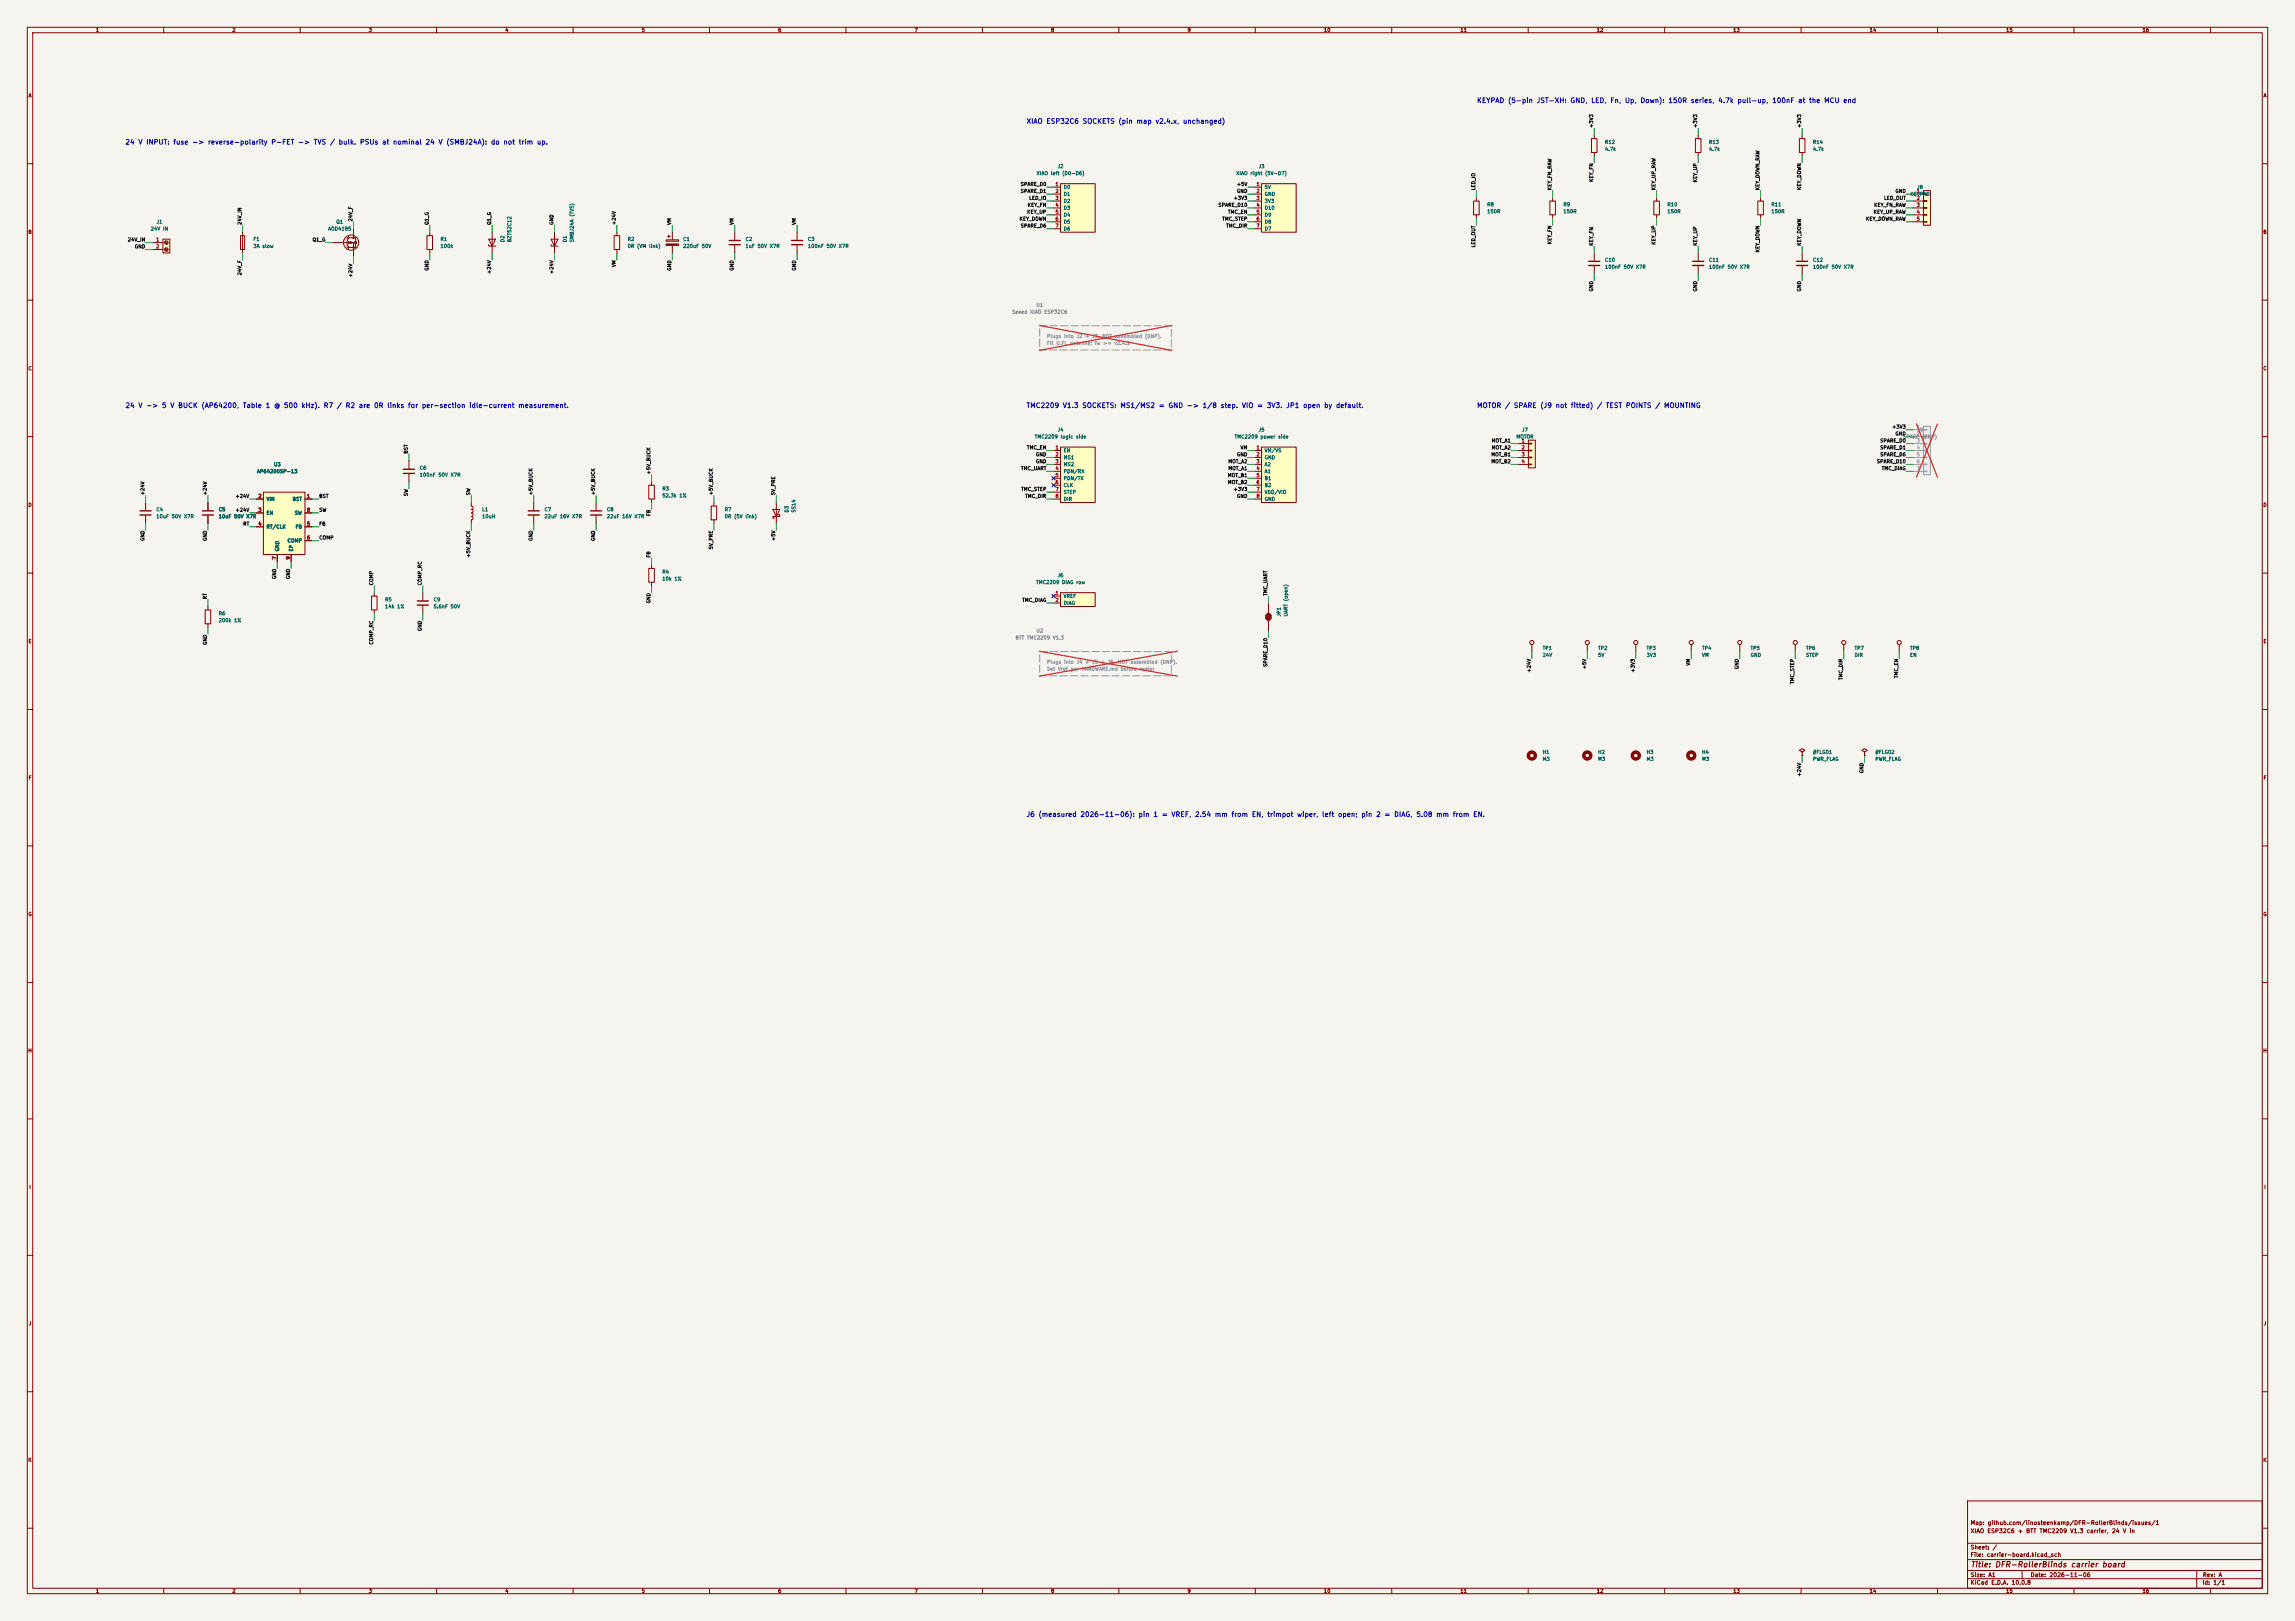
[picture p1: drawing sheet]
<svg xmlns="http://www.w3.org/2000/svg" width="841mm" height="594mm" viewBox="0 0 841 594" stroke-linecap="round" stroke-linejoin="round" font-family="sans-serif">
<defs><g id="words">
<text font-size="2" fill="#840000" x="722" y="574.8">Title: DFR-RollerBlinds carrier board</text>
<g font-size="1.8" fill="#0000c2">
<text x="541.1" y="38.2">KEYPAD (5-pin JST-XH: GND, LED, Fn, Up, Down): 150R series, 4.7k pull-up, 100nF at the MCU end</text>
<text x="376" y="45.8">XIAO ESP32C6 SOCKETS (pin map v2.4.x, unchanged)</text>
<text x="45.8" y="53.4">24 V INPUT: fuse -&gt; reverse-polarity P-FET -&gt; TVS / bulk. PSUs at nominal 24 V (SMBJ24A): do not trim up.</text>
<text x="45.8" y="149.9">24 V -&gt; 5 V BUCK (AP64200, Table 1 @ 500 kHz). R7 / R2 are 0R links for per-section idle-current measurement.</text>
<text x="376" y="149.9">TMC2209 V1.3 SOCKETS: MS1/MS2 = GND -&gt; 1/8 step. VIO = 3V3. JP1 open by default.</text>
<text x="541.1" y="149.9">MOTOR / SPARE (J9 not fitted) / TEST POINTS / MOUNTING</text>
<text x="376" y="299.8">J6 (measured 2026-11-06): pin 1 = VREF, 2.54 mm from EN, trimpot wiper, left open; pin 2 = DIAG, 5.08 mm from EN.</text>
</g>
<g font-size="1.5" fill="#840000">
<text x="721.9" y="562.1">XIAO ESP32C6 + BTT TMC2209 V1.3 carrier, 24 V in</text>
<text x="721.9" y="559.1">Map: github.com/linosteenkamp/DFR-RollerBlinds/issues/1</text>
<text x="721.9" y="568.1">Sheet: /</text>
<text x="721.9" y="570.8">File: carrier-board.kicad_sch</text>
<text x="721.9" y="581">KiCad E.D.A. 10.0.8</text>
<text x="721.9" y="578.2">Size: A1</text>
<text x="743.9" y="578.2">Date: 2026-11-06</text>
<text x="806.9" y="581">Id: 1/1</text>
<text x="807" y="578.2">Rev: A</text>
</g>
<g font-size="1.3" fill="#840000">
<text x="35" y="12">1</text>
<text x="85" y="12">2</text>
<text x="135" y="12">3</text>
<text x="185" y="12">4</text>
<text x="235" y="12">5</text>
<text x="285" y="12">6</text>
<text x="335" y="12">7</text>
<text x="385" y="12">8</text>
<text x="435" y="12">9</text>
<text x="485" y="12">10</text>
<text x="535" y="12">11</text>
<text x="585" y="12">12</text>
<text x="635" y="12">13</text>
<text x="685" y="12">14</text>
<text x="735" y="12">15</text>
<text x="785" y="12">16</text>
<text x="10.3" y="36">A</text>
<text x="829.3" y="36">A</text>
<text x="10.2" y="86">B</text>
<text x="829.2" y="86">B</text>
<text x="10.2" y="136">C</text>
<text x="829.2" y="136">C</text>
<text x="10.2" y="186">D</text>
<text x="829.2" y="186">D</text>
<text x="10.3" y="236">E</text>
<text x="829.3" y="236">E</text>
<text x="10.3" y="286">F</text>
<text x="829.3" y="286">F</text>
<text x="10.2" y="336">G</text>
<text x="829.2" y="336">G</text>
<text x="10.2" y="386">H</text>
<text x="829.2" y="386">H</text>
<text x="10.6" y="436">I</text>
<text x="829.6" y="436">I</text>
<text x="10.4" y="486">J</text>
<text x="829.4" y="486">J</text>
<text x="10.2" y="536">K</text>
<text x="829.2" y="536">K</text>
<text x="35" y="584">1</text>
<text x="85" y="584">2</text>
<text x="135" y="584">3</text>
<text x="185" y="584">4</text>
<text x="235" y="584">5</text>
<text x="285" y="584">6</text>
<text x="335" y="584">7</text>
<text x="385" y="584">8</text>
<text x="435" y="584">9</text>
<text x="485" y="584">10</text>
<text x="535" y="584">11</text>
<text x="585" y="584">12</text>
<text x="635" y="584">13</text>
<text x="685" y="584">14</text>
<text x="735" y="584">15</text>
<text x="785" y="584">16</text>
</g>
<g font-size="1.3" fill="#0f0f0f">
<text x="584.1" y="47" transform="rotate(-90 584.1 47)">+3V3</text>
<text x="622.2" y="47" transform="rotate(-90 622.2 47)">+3V3</text>
<text x="660.3" y="47" transform="rotate(-90 660.3 47)">+3V3</text>
<text x="373.9" y="71">SPARE_D1</text>
<text x="373.9" y="68.5">SPARE_D0</text>
<text x="453.1" y="71">GND</text>
<text x="453.1" y="68.5">+5V</text>
<text x="540.9" y="69.9" transform="rotate(-90 540.9 69.9)">LED_IO</text>
<text x="568.8" y="69.9" transform="rotate(-90 568.8 69.9)">KEY_FN_RAW</text>
<text x="584.1" y="66.8" transform="rotate(-90 584.1 66.8)">KEY_FN</text>
<text x="606.9" y="69.9" transform="rotate(-90 606.9 69.9)">KEY_UP_RAW</text>
<text x="622.2" y="67" transform="rotate(-90 622.2 67)">KEY_UP</text>
<text x="645" y="69.9" transform="rotate(-90 645 69.9)">KEY_DOWN_RAW</text>
<text x="660.3" y="69.8" transform="rotate(-90 660.3 69.8)">KEY_DOWN</text>
<text x="694.4" y="71">GND</text>
<text x="376.4" y="76.1">KEY_FN</text>
<text x="377" y="73.5">LED_IO</text>
<text x="446.3" y="76.1">SPARE_D10</text>
<text x="451.9" y="73.5">+3V3</text>
<text x="686.6" y="76.1">KEY_FN_RAW</text>
<text x="690.2" y="73.5">LED_OUT</text>
<text x="88.8" y="82.6" transform="rotate(-90 88.8 82.6)">24V_IN</text>
<text x="129.4" y="81.3" transform="rotate(-90 129.4 81.3)">24V_F</text>
<text x="157.4" y="82.6" transform="rotate(-90 157.4 82.6)">Q1_G</text>
<text x="180.2" y="82.6" transform="rotate(-90 180.2 82.6)">Q1_G</text>
<text x="203.1" y="82.6" transform="rotate(-90 203.1 82.6)">GND</text>
<text x="225.9" y="82.6" transform="rotate(-90 225.9 82.6)">+24V</text>
<text x="246.3" y="82.6" transform="rotate(-90 246.3 82.6)">VM</text>
<text x="269.1" y="82.6" transform="rotate(-90 269.1 82.6)">VM</text>
<text x="292" y="82.6" transform="rotate(-90 292 82.6)">VM</text>
<text x="373.5" y="81.2">KEY_DOWN</text>
<text x="373.9" y="83.7">SPARE_D6</text>
<text x="376.2" y="78.6">KEY_UP</text>
<text x="447.7" y="81.2">TMC_STEP</text>
<text x="449.2" y="83.7">TMC_DIR</text>
<text x="449.8" y="78.6">TMC_EN</text>
<text x="683.6" y="81.2">KEY_DOWN_RAW</text>
<text x="686.4" y="78.6">KEY_UP_RAW</text>
<text x="46.7" y="88.8">24V_IN</text>
<text x="114.4" y="88.8">Q1_G</text>
<text x="568.8" y="89.7" transform="rotate(-90 568.8 89.7)">KEY_FN</text>
<text x="606.9" y="89.9" transform="rotate(-90 606.9 89.9)">KEY_UP</text>
<text x="49.2" y="91.3">GND</text>
<text x="540.9" y="90.8" transform="rotate(-90 540.9 90.8)">LED_OUT</text>
<text x="584.1" y="90.2" transform="rotate(-90 584.1 90.2)">KEY_FN</text>
<text x="622.2" y="90.2" transform="rotate(-90 622.2 90.2)">KEY_UP</text>
<text x="645" y="92.6" transform="rotate(-90 645 92.6)">KEY_DOWN</text>
<text x="660.3" y="90.2" transform="rotate(-90 660.3 90.2)">KEY_DOWN</text>
<text x="88.8" y="101" transform="rotate(-90 88.8 101)">24V_F</text>
<text x="129.4" y="101.8" transform="rotate(-90 129.4 101.8)">+24V</text>
<text x="157.4" y="99.3" transform="rotate(-90 157.4 99.3)">GND</text>
<text x="180.2" y="100.6" transform="rotate(-90 180.2 100.6)">+24V</text>
<text x="203.1" y="100.6" transform="rotate(-90 203.1 100.6)">+24V</text>
<text x="225.9" y="98" transform="rotate(-90 225.9 98)">VM</text>
<text x="246.3" y="99.3" transform="rotate(-90 246.3 99.3)">GND</text>
<text x="269.1" y="99.3" transform="rotate(-90 269.1 99.3)">GND</text>
<text x="292" y="99.3" transform="rotate(-90 292 99.3)">GND</text>
<text x="584.1" y="107" transform="rotate(-90 584.1 107)">GND</text>
<text x="622.2" y="107" transform="rotate(-90 622.2 107)">GND</text>
<text x="660.3" y="107" transform="rotate(-90 660.3 107)">GND</text>
<text x="693.2" y="157.4">+3V3</text>
<text x="694.4" y="159.9">GND</text>
<text x="149.7" y="166.4" transform="rotate(-90 149.7 166.4)">BST</text>
<text x="376.2" y="165">TMC_EN</text>
<text x="379.4" y="167.5">GND</text>
<text x="453.1" y="167.5">GND</text>
<text x="454.4" y="165">VM</text>
<text x="546.3" y="167.5">MOT_B1</text>
<text x="546.5" y="165">MOT_A2</text>
<text x="546.5" y="162.4">MOT_A1</text>
<text x="688.8" y="167.5">SPARE_D6</text>
<text x="688.8" y="165">SPARE_D1</text>
<text x="688.8" y="162.4">SPARE_D0</text>
<text x="374" y="172.6">TMC_UART</text>
<text x="379.4" y="170.1">GND</text>
<text x="450" y="170.1">MOT_A2</text>
<text x="450" y="172.6">MOT_A1</text>
<text x="546.3" y="170.1">MOT_B2</text>
<text x="687.6" y="170.1">SPARE_D10</text>
<text x="689.4" y="172.6">TMC_DIAG</text>
<text x="238.6" y="174" transform="rotate(-90 238.6 174)">+5V_BUCK</text>
<text x="449.8" y="177.7">MOT_B2</text>
<text x="449.8" y="175.1">MOT_B1</text>
<text x="53.2" y="181.6" transform="rotate(-90 53.2 181.6)">+24V</text>
<text x="76.1" y="181.6" transform="rotate(-90 76.1 181.6)">+24V</text>
<text x="86.1" y="182.8">+24V</text>
<text x="116.8" y="182.8">BST</text>
<text x="149.7" y="182" transform="rotate(-90 149.7 182)">SW</text>
<text x="172.6" y="181.6" transform="rotate(-90 172.6 181.6)">SW</text>
<text x="195.5" y="181.6" transform="rotate(-90 195.5 181.6)">+5V_BUCK</text>
<text x="218.3" y="181.6" transform="rotate(-90 218.3 181.6)">+5V_BUCK</text>
<text x="261.5" y="181.6" transform="rotate(-90 261.5 181.6)">+5V_BUCK</text>
<text x="284.4" y="181.6" transform="rotate(-90 284.4 181.6)">5V_PRE</text>
<text x="374.1" y="180.2">TMC_STEP</text>
<text x="375.5" y="182.8">TMC_DIR</text>
<text x="451.9" y="180.2">+3V3</text>
<text x="453.1" y="182.8">GND</text>
<text x="86.1" y="187.8">+24V</text>
<text x="116.8" y="187.8">SW</text>
<text x="238.6" y="189.3" transform="rotate(-90 238.6 189.3)">FB</text>
<text x="89" y="192.9">RT</text>
<text x="116.8" y="192.9">FB</text>
<text x="116.8" y="198">COMP</text>
<text x="53.2" y="198.4" transform="rotate(-90 53.2 198.4)">GND</text>
<text x="76.1" y="198.4" transform="rotate(-90 76.1 198.4)">GND</text>
<text x="195.5" y="198.4" transform="rotate(-90 195.5 198.4)">GND</text>
<text x="218.3" y="198.4" transform="rotate(-90 218.3 198.4)">GND</text>
<text x="261.5" y="201.5" transform="rotate(-90 261.5 201.5)">5V_PRE</text>
<text x="284.4" y="198.4" transform="rotate(-90 284.4 198.4)">+5V</text>
<text x="172.6" y="204.5" transform="rotate(-90 172.6 204.5)">+5V_BUCK</text>
<text x="238.6" y="204.5" transform="rotate(-90 238.6 204.5)">FB</text>
<text x="101.5" y="212.4" transform="rotate(-90 101.5 212.4)">GND</text>
<text x="106.6" y="212.4" transform="rotate(-90 106.6 212.4)">GND</text>
<text x="137" y="214.7" transform="rotate(-90 137 214.7)">COMP</text>
<text x="154.8" y="214.7" transform="rotate(-90 154.8 214.7)">COMP_RC</text>
<text x="76.1" y="219.7" transform="rotate(-90 76.1 219.7)">RT</text>
<text x="238.6" y="221.3" transform="rotate(-90 238.6 221.3)">GND</text>
<text x="374.4" y="220.9">TMC_DIAG</text>
<text x="464.7" y="218.5" transform="rotate(-90 464.7 218.5)">TMC_UART</text>
<text x="154.8" y="231.4" transform="rotate(-90 154.8 231.4)">GND</text>
<text x="76.1" y="236.5" transform="rotate(-90 76.1 236.5)">GND</text>
<text x="137" y="236.4" transform="rotate(-90 137 236.4)">COMP_RC</text>
<text x="464.7" y="244.6" transform="rotate(-90 464.7 244.6)">SPARE_D10</text>
<text x="581.5" y="245.4" transform="rotate(-90 581.5 245.4)">+5V</text>
<text x="619.6" y="244.1" transform="rotate(-90 619.6 244.1)">VM</text>
<text x="637.4" y="245.4" transform="rotate(-90 637.4 245.4)">GND</text>
<text x="561.2" y="246.6" transform="rotate(-90 561.2 246.6)">+24V</text>
<text x="599.3" y="246.6" transform="rotate(-90 599.3 246.6)">+3V3</text>
<text x="657.7" y="250.8" transform="rotate(-90 657.7 250.8)">TMC_STEP</text>
<text x="675.5" y="249.3" transform="rotate(-90 675.5 249.3)">TMC_DIR</text>
<text x="695.8" y="248.7" transform="rotate(-90 695.8 248.7)">TMC_EN</text>
<text x="660.3" y="284.7" transform="rotate(-90 660.3 284.7)">+24V</text>
<text x="683.1" y="283.5" transform="rotate(-90 683.1 283.5)">GND</text>
</g>
<g font-size="1.3" fill="#006464">
<text x="588" y="53">R12</text>
<text x="626.1" y="53">R13</text>
<text x="664.2" y="53">R14</text>
<text x="588" y="55.6">4.7k</text>
<text x="626.1" y="55.6">4.7k</text>
<text x="664.2" y="55.6">4.7k</text>
<text x="379.7" y="64.5">XIAO left (D0-D6)</text>
<text x="387.4" y="61.9">J2</text>
<text x="452.8" y="64.5">XIAO right (5V-D7)</text>
<text x="461.1" y="61.9">J3</text>
<text x="389.6" y="69.5">D0</text>
<text x="463.3" y="69.5">5V</text>
<text x="702.4" y="69.5">J8</text>
<text x="389.6" y="72.1">D1</text>
<text x="389.6" y="74.6">D2</text>
<text x="389.6" y="77.2">D3</text>
<text x="463.3" y="72.1">GND</text>
<text x="463.3" y="74.6">3V3</text>
<text x="463.3" y="77.2">D10</text>
<text x="544.8" y="75.9">R8</text>
<text x="572.8" y="75.9">R9</text>
<text x="610.9" y="75.9">R10</text>
<text x="649" y="75.9">R11</text>
<text x="699.9" y="72.1">KEYPAD</text>
<text x="57.2" y="82.2">J1</text>
<text x="123.1" y="82.2">Q1</text>
<text x="389.6" y="79.7">D4</text>
<text x="389.6" y="82.2">D5</text>
<text x="463.3" y="79.7">D9</text>
<text x="463.3" y="82.2">D8</text>
<text x="544.8" y="78.4">150R</text>
<text x="572.8" y="78.4">150R</text>
<text x="610.9" y="78.4">150R</text>
<text x="649" y="78.4">150R</text>
<text x="55.1" y="84.8">24V IN</text>
<text x="92.7" y="88.6">F1</text>
<text x="120.1" y="84.8">AOD4185</text>
<text x="161.3" y="88.6">R1</text>
<text x="185.1" y="88.9" transform="rotate(-90 185.1 88.9)">D2</text>
<text x="187.7" y="88.9" transform="rotate(-90 187.7 88.9)">BZT52C12</text>
<text x="208" y="88.9" transform="rotate(-90 208 88.9)">D1</text>
<text x="210.5" y="88.9" transform="rotate(-90 210.5 88.9)">SMBJ24A (TVS)</text>
<text x="229.9" y="88.6">R2</text>
<text x="250.2" y="88.6">C1</text>
<text x="273" y="88.6">C2</text>
<text x="295.9" y="88.6">C3</text>
<text x="389.6" y="84.8">D6</text>
<text x="463.3" y="84.8">D7</text>
<text x="92.7" y="91.1">3A slow</text>
<text x="161.3" y="91.1">100k</text>
<text x="229.9" y="91.1">0R (VM link)</text>
<text x="250.2" y="91.1">220uF 50V</text>
<text x="273" y="91.1">1uF 50V X7R</text>
<text x="295.9" y="91.1">100nF 50V X7R</text>
<text x="588" y="96.2">C10</text>
<text x="588" y="98.8">100nF 50V X7R</text>
<text x="626.1" y="96.2">C11</text>
<text x="626.1" y="98.8">100nF 50V X7R</text>
<text x="664.2" y="96.2">C12</text>
<text x="664.2" y="98.8">100nF 50V X7R</text>
<text x="379" y="161">TMC2209 logic side</text>
<text x="387.4" y="158.4">J4</text>
<text x="452.2" y="161">TMC2209 power side</text>
<text x="461.1" y="158.4">J5</text>
<text x="555.5" y="161">MOTOR</text>
<text x="557.6" y="158.4">J7</text>
<text x="389.6" y="166.1">EN</text>
<text x="463.3" y="166.1">VM/VS</text>
<text x="94" y="173.7">AP64200SP-13</text>
<text x="100.2" y="171.1">U3</text>
<text x="153.7" y="172.4">C6</text>
<text x="389.6" y="168.6">MS1</text>
<text x="389.6" y="171.1">MS2</text>
<text x="389.6" y="173.7">PDN/RX</text>
<text x="463.3" y="168.6">GND</text>
<text x="463.3" y="171.1">A2</text>
<text x="463.3" y="173.7">A1</text>
<text x="153.7" y="175">100nF 50V X7R</text>
<text x="389.6" y="176.2">PDN/TX</text>
<text x="389.6" y="178.8">CLK</text>
<text x="463.3" y="176.2">B1</text>
<text x="463.3" y="178.8">B2</text>
<text x="97.5" y="183.8">VIN</text>
<text x="107.1" y="183.8">BST</text>
<text x="242.6" y="180">R3</text>
<text x="242.6" y="182.6">52.3k 1%</text>
<text x="389.6" y="181.3">STEP</text>
<text x="389.6" y="183.8">DIR</text>
<text x="463.3" y="181.3">VDD/VIO</text>
<text x="463.3" y="183.8">GND</text>
<text x="57.1" y="187.7">C4</text>
<text x="57.1" y="190.2">10uF 50V X7R</text>
<text x="80" y="187.7">C5</text>
<text x="80" y="190.2">10uF 50V X7R</text>
<text x="97.5" y="188.9">EN</text>
<text x="107.9" y="188.9">SW</text>
<text x="176.5" y="187.7">L1</text>
<text x="176.5" y="190.2">10uH</text>
<text x="199.4" y="187.7">C7</text>
<text x="199.4" y="190.2">22uF 16V X7R</text>
<text x="222.2" y="187.7">C8</text>
<text x="222.2" y="190.2">22uF 16V X7R</text>
<text x="265.4" y="187.7">R7</text>
<text x="265.4" y="190.2">0R (5V link)</text>
<text x="289.3" y="188" transform="rotate(-90 289.3 188)">D3</text>
<text x="291.8" y="188" transform="rotate(-90 291.8 188)">SS14</text>
<text x="97.5" y="194">RT/CLK</text>
<text x="108.2" y="194">FB</text>
<text x="102.6" y="202.2" transform="rotate(-90 102.6 202.2)">GND</text>
<text x="105.2" y="199.1">COMP</text>
<text x="107.6" y="202.2" transform="rotate(-90 107.6 202.2)">EP</text>
<text x="242.6" y="210.5">R4</text>
<text x="242.6" y="213.1">10k 1%</text>
<text x="379.5" y="214.3">TMC2209 DIAG row</text>
<text x="387.4" y="211.8">J6</text>
<text x="141" y="220.7">R5</text>
<text x="158.7" y="220.7">C9</text>
<text x="389.6" y="219.4">VREF</text>
<text x="389.6" y="221.9">DIAG</text>
<text x="80" y="225.8">R6</text>
<text x="141" y="223.2">14k 1%</text>
<text x="158.7" y="223.2">5.6nF 50V</text>
<text x="469.6" y="226.1" transform="rotate(-90 469.6 226.1)">JP1</text>
<text x="472.1" y="226.1" transform="rotate(-90 472.1 226.1)">UART (open)</text>
<text x="80" y="228.3">200k 1%</text>
<text x="565.1" y="238.5">TP1</text>
<text x="585.5" y="238.5">TP2</text>
<text x="603.2" y="238.5">TP3</text>
<text x="623.6" y="238.5">TP4</text>
<text x="641.3" y="238.5">TP5</text>
<text x="661.7" y="238.5">TP6</text>
<text x="679.4" y="238.5">TP7</text>
<text x="699.8" y="238.5">TP8</text>
<text x="565.1" y="241">24V</text>
<text x="585.5" y="241">5V</text>
<text x="603.2" y="241">3V3</text>
<text x="623.6" y="241">VM</text>
<text x="641.3" y="241">GND</text>
<text x="661.7" y="241">STEP</text>
<text x="679.4" y="241">DIR</text>
<text x="699.8" y="241">EN</text>
<text x="565.1" y="276.6">H1</text>
<text x="565.1" y="279.1">M3</text>
<text x="585.5" y="276.6">H2</text>
<text x="585.5" y="279.1">M3</text>
<text x="603.2" y="276.6">H3</text>
<text x="603.2" y="279.1">M3</text>
<text x="623.6" y="276.6">H4</text>
<text x="623.6" y="279.1">M3</text>
<text x="664.2" y="276.6">#FLG01</text>
<text x="664.2" y="279.1">PWR_FLAG</text>
<text x="687.1" y="276.6">#FLG02</text>
<text x="687.1" y="279.1">PWR_FLAG</text>
</g>
<g font-size="1.3" fill="#a90000">
<text x="386.6" y="68.4">1</text>
<text x="386.6" y="71">2</text>
<text x="460.3" y="68.4">1</text>
<text x="460.3" y="71">2</text>
<text x="702.2" y="71">1</text>
<text x="386.6" y="73.5">3</text>
<text x="386.6" y="76.1">4</text>
<text x="460.3" y="73.5">3</text>
<text x="460.3" y="76.1">4</text>
<text x="702.2" y="73.5">2</text>
<text x="702.2" y="76.1">3</text>
<text x="386.6" y="78.6">5</text>
<text x="386.6" y="81.1">6</text>
<text x="386.6" y="83.7">7</text>
<text x="460.3" y="78.6">5</text>
<text x="460.3" y="81.1">6</text>
<text x="460.3" y="83.7">7</text>
<text x="702.2" y="78.6">4</text>
<text x="702.2" y="81.1">5</text>
<text x="57.1" y="88.8">1</text>
<text x="57.1" y="91.3">2</text>
<text x="386.6" y="165">1</text>
<text x="386.6" y="167.5">2</text>
<text x="460.3" y="165">1</text>
<text x="460.3" y="167.5">2</text>
<text x="557.4" y="162.4">1</text>
<text x="557.4" y="165">2</text>
<text x="557.4" y="167.5">3</text>
<text x="386.6" y="170">3</text>
<text x="386.6" y="172.6">4</text>
<text x="460.3" y="170">3</text>
<text x="460.3" y="172.6">4</text>
<text x="557.4" y="170">4</text>
<text x="386.6" y="175.1">5</text>
<text x="386.6" y="177.7">6</text>
<text x="460.3" y="175.1">5</text>
<text x="460.3" y="177.7">6</text>
<text x="94.5" y="182.7">2</text>
<text x="112.3" y="182.7">1</text>
<text x="386.6" y="180.2">7</text>
<text x="386.6" y="182.7">8</text>
<text x="460.3" y="180.2">7</text>
<text x="460.3" y="182.7">8</text>
<text x="94.5" y="187.8">3</text>
<text x="112.3" y="187.8">8</text>
<text x="94.5" y="192.9">4</text>
<text x="112.3" y="192.9">5</text>
<text x="112.3" y="198">6</text>
<text x="101.5" y="205.2" transform="rotate(-90 101.5 205.2)">7</text>
<text x="106.5" y="205.2" transform="rotate(-90 106.5 205.2)">9</text>
<text x="386.6" y="218.3">1</text>
<text x="386.6" y="220.8">2</text>
</g>
<g font-size="1.3" fill="#939391">
<text x="379.6" y="112.7">U1</text>
<text x="370.7" y="115.3">Seeed XIAO ESP32C6</text>
<text x="697.2" y="161">SPARE (DNP)</text>
<text x="702.4" y="158.4">J9</text>
<text x="379.6" y="232.1">U2</text>
<text x="372" y="234.6">BTT TMC2209 V1.3</text>
</g>
<g font-size="1.3" fill="#9c9b98">
<text x="383.5" y="124.2">Plugs into J2 + J3. NOT assembled (DNP).</text>
<text x="383.5" y="126.7">Fit U.FL antenna; fw &gt;= v2.4.1</text>
<text x="383.5" y="243.5">Plugs into J4 + J5 + J6. NOT assembled (DNP).</text>
<text x="383.5" y="246.1">Set Vref per HARDWARE.md before motor</text>
</g>
<g font-size="1.3" fill="#a5a4a2">
<text x="702.2" y="157.3">1</text>
<text x="702.2" y="159.9">2</text>
<text x="702.2" y="162.4">3</text>
<text x="702.2" y="165">4</text>
<text x="702.2" y="167.5">5</text>
<text x="702.2" y="170">6</text>
<text x="702.2" y="172.6">7</text>
</g>
</g></defs>
<path d="M0 0h841v594h-841z" fill="#f5f4ef" stroke="#f5f4ef" stroke-width=".37"/>
<g fill="none" stroke="#840000" stroke-width=".37">
<path d="M10 10h821v574h-821zM12 12h817v570h-817zM60 10v2M110 10v2M160 10v2M210 10v2M260 10v2M310 10v2M360 10v2M410 10v2M460 10v2M510 10v2"/>
<path d="M560 10v2M610 10v2M660 10v2M710 10v2M760 10v2M810 10v2M10 60h2M829 60h2M10 110h2M829 110h2M10 160h2M829 160h2"/>
<path d="M10 210h2M829 210h2M10 260h2M829 260h2M10 310h2M829 310h2M10 360h2M829 360h2M10 410h2M829 410h2M10 460h2M829 460h2"/>
<path d="M10 510h2M829 510h2M10 560h2M721 550h108v32h-108zM829 560h2M721 578.5h108M721 575.5h108M721 571.5h108M721 565.5h108M741 575.5v3M805 575.5v6.5M60 582v2"/>
<path d="M110 582v2M160 582v2M210 582v2M260 582v2M310 582v2M360 582v2M410 582v2M460 582v2M510 582v2M560 582v2M610 582v2M660 582v2"/>
<path d="M710 582v2M760 582v2M810 582v2"/>
</g>
<path d="M96.5 180.3h15.3v22.9h-15.3z" fill="#ffffc2"/>
<path d="M94 182.9h2.5M94 188h2.5M94 193h2.5M96.5 180.3h15.3v22.9h-15.3zM111.8 182.9h2.5M111.8 188h2.5M111.8 193h2.5M111.8 198.1h2.5M101.6 203.2v2.5M106.7 203.2v2.5M660.4 275.6l1-.6-1-.7-1 .7 1 .6v1.3M660.4 276.9h.1" fill="none" stroke="#840000" stroke-width=".37"/>
<path d="M388.6 67.3h12.7v17.8h-12.7z" fill="#ffffc2"/>
<g fill="none" stroke="#840000" stroke-width=".37">
<path d="M386.1 68.6h2.5M386.1 71.1h2.5M386.1 73.7h2.5M386.1 76.2h2.5M386.1 78.7h2.5M388.6 67.3h12.7v17.8h-12.7zM386.1 81.3h2.5M386.1 83.8h2.5M561.3 236.2v2.6M581.7 236.2v2.6M599.4 236.2v2.6M619.8 236.2v2.6"/>
<path d="M637.5 236.2v2.6M657.9 236.2v2.6M675.6 236.2v2.6M696 236.2v2.6"/>
<circle cx="561.3" cy="235.5" r=".76"/>
<circle cx="581.7" cy="235.5" r=".76"/>
<circle cx="599.4" cy="235.5" r=".76"/>
<circle cx="619.8" cy="235.5" r=".76"/>
<circle cx="637.5" cy="235.5" r=".76"/>
<circle cx="657.9" cy="235.5" r=".76"/>
<circle cx="675.6" cy="235.5" r=".76"/>
<circle cx="696" cy="235.5" r=".76"/>
</g>
<g fill="none" stroke="#840000" stroke-width="1.3">
<circle cx="561.3" cy="276.9" r="1.27"/>
<circle cx="581.7" cy="276.9" r="1.27"/>
<circle cx="599.4" cy="276.9" r="1.27"/>
<circle cx="619.8" cy="276.9" r="1.27"/>
</g>
<path d="M704.8 156.2h2.6v17.8h-2.6z" fill="#ebeae8"/>
<g fill="none" stroke="#9c9b98" stroke-width=".37">
<path d="M701 157.5h3.8M704.8 156.2h2.6v17.8h-2.6zM704.8 157.4h1.3v.2h-1.3zM704.8 159.9h1.3v.2h-1.3zM701 160h3.8M701 162.6h3.8M701 165.1h3.8M701 167.6h3.8M701 170.2h3.8M701 172.7h3.8M704.8 162.4h1.3v.3h-1.3zM704.8 165h1.3v.2h-1.3z"/>
<path d="M704.8 167.5h1.3v.3h-1.3zM704.8 170.1h1.3v.2h-1.3zM704.8 172.6h1.3v.2h-1.3z"/>
</g>
<path d="M702.3 155.4l7.7 19.4M710 155.4l-7.7 19.4" fill="none" stroke="#e12e31" stroke-width=".46"/>
<path d="M704.8 69.8h2.6v12.7h-2.6z" fill="#ffffc2"/>
<path d="M701 71.1h3.8M701 73.7h3.8M701 76.2h3.8M701 78.7h3.8M704.8 69.8h2.6v12.7h-2.6zM704.8 71h1.3v.2h-1.3zM704.8 73.5h1.3v.3h-1.3zM704.8 76.1h1.3v.2h-1.3zM704.8 78.6h1.3v.3h-1.3zM701 81.3h3.8M704.8 81.2h1.3v.2h-1.3z" fill="none" stroke="#840000" stroke-width=".37"/>
<path d="M560.1 161.3h2.5v10.1h-2.5z" fill="#ffffc2"/>
<g fill="none" stroke="#840000" stroke-width=".37">
<path d="M606 73.7h2.1v5h-2.1zM607.1 72.4v1.3M607.1 78.7v1.3M88.1 86.4h1.6v5h-1.6zM88.9 85.1v7.6M121.9 88.9h5.4M127.3 87v3.8M127.8 87.1h2.5v3.6h-2.5M127.8 88.9h1.7v5.1M127.8 86.6v1M127.8 88.4v1M127.8 90.2v1"/>
<path d="M129.5 83.8v3.3M129.9 88.6h.8l-.4 .7zM129.9 89.3h.8M156.5 86.4h2v5h-2zM157.5 85.1v1.3M157.5 91.4v1.3M556.3 162.6h3.8M556.3 165.1h3.8M556.3 167.6h3.8M556.3 170.2h3.8M560.1 161.3h2.5v10.1h-2.5zM560.1 162.4h1.2v.3h-1.2z"/>
<path d="M560.1 165h1.2v.2h-1.2zM560.1 167.5h1.2v.3h-1.2zM560.1 170.1h1.2v.2h-1.2z"/>
<circle cx="128.7" cy="88.9" r="2.79"/>
</g>
<g fill="#840000" stroke="#840000" stroke-width=".37">
<path d="M128.3 88.5l1 .4-1 .4z"/>
<circle cx="129.5" cy="87.1" r=".25"/>
<circle cx="129.5" cy="90.7" r=".25"/>
</g>
<path d="M59.7 87.6h2.5v5.1h-2.5z" fill="#ffffc2"/>
<g fill="none" stroke="#840000" stroke-width=".37">
<path d="M583.2 50.8h2v5.1h-2zM584.2 49.5v1.3M584.2 55.9v1.2M621.3 50.8h2v5.1h-2zM622.3 49.5v1.3M622.3 55.9v1.2M659.4 50.8h2v5.1h-2zM660.4 49.5v1.3M660.4 55.9v1.2M540 73.7h2v5h-2zM541 72.4v1.3M541 78.7v1.3"/>
<path d="M567.9 73.7h2.1v5h-2.1zM569 72.4v1.3M569 78.7v1.3M644.1 73.7h2.1v5h-2.1zM645.2 72.4v1.3M645.2 78.7v1.3M55.9 88.9h3.8M55.9 91.4h3.8M59.7 87.6h2.5v5.1h-2.5zM60.4 88.6l.9 .8M60.4 91.1l.9 .8M60.6 88.4l.9 .8"/>
<path d="M60.6 90.9l.9 .9M179.1 89.7v.5h2.5M179.1 87.6h2.5l-1.3 2.6zM180.3 85.1v7.6M244.1 87.9h4.6v.5h-4.6zM244.6 86.6h1M245.1 86.1v1M246.4 85.1v2.8M246.4 89.9v2.8M269.2 85.1v2.8M269.2 89.9v2.8M584.2 92.7v2.8"/>
<path d="M584.2 97.5v2.8M622.3 92.7v2.8M622.3 97.5v2.8M660.4 92.7v2.8M660.4 97.5v2.8M463.8 226.3h2M463.8 225.8h2M464.8 221v3.8M464.8 227.3v3.8"/>
<circle cx="61" cy="91.4" r=".63"/>
<circle cx="61" cy="88.9" r=".63"/>
</g>
<path d="M267.2 88.1h4.1M267.2 89.7h4.1M582.2 95.8h4M582.2 97.3h4M620.3 95.8h4M620.3 97.3h4M658.4 95.8h4M658.4 97.3h4" fill="none" stroke="#840000" stroke-width=".51"/>
<g fill="#840000" stroke="#840000" stroke-width=".37">
<path d="M463.8 226.3h2l-.3 .7-.7 .3-.7-.3z"/>
<path d="M464.1 225.1l1.1-.2 .6 .9h-2z"/>
<path d="M244.1 89.4h4.6v.5h-4.6z"/>
</g>
<path d="M388.6 217.2h12.7v5h-12.7z" fill="#ffffc2"/>
<path d="M386.1 218.4h2.5M388.6 217.2h12.7v5h-12.7zM386.1 221h2.5" fill="none" stroke="#840000" stroke-width=".37"/>
<path d="M381 238.8h48.3v8.8h-48.3z" fill="none" stroke="#9c9b98" stroke-width=".37" stroke-dasharray="2.8 1"/>
<path d="M380.9 238.6l50.6 9.2M431.5 238.6l-50.6 9.2" fill="none" stroke="#e12e31" stroke-width=".46"/>
<path d="M462.3 163.8h12.7v20.3h-12.7z" fill="#ffffc2"/>
<path d="M459.7 165.1h2.6M459.7 167.6h2.6M459.7 170.2h2.6M459.7 172.7h2.6M459.7 175.3h2.6M459.7 177.8h2.6M462.3 163.8h12.7v20.3h-12.7zM459.7 180.3h2.6M459.7 182.9h2.6" fill="none" stroke="#840000" stroke-width=".37"/>
<path d="M388.6 163.8h12.7v20.3h-12.7z" fill="#ffffc2"/>
<path d="M386.1 165.1h2.5M386.1 167.6h2.5M386.1 170.2h2.5M386.1 172.7h2.5M386.1 175.3h2.5M386.1 177.8h2.5M388.6 163.8h12.7v20.3h-12.7zM386.1 180.3h2.5M386.1 182.9h2.5" fill="none" stroke="#840000" stroke-width=".37"/>
<path d="M462.3 67.3h12.7v17.8h-12.7z" fill="#ffffc2"/>
<g fill="none" stroke="#840000" stroke-width=".37">
<path d="M459.7 68.6h2.6M459.7 71.1h2.6M459.7 73.7h2.6M459.7 76.2h2.6M459.7 78.7h2.6M462.3 67.3h12.7v17.8h-12.7zM201.9 89.7v.5h2.6M201.9 87.6h2.6l-1.3 2.6zM203.2 85.1v7.6M225 86.4h2.1v5h-2.1zM226.1 85.1v1.3M226.1 91.4v1.3"/>
<path d="M292.1 85.1v2.8M292.1 89.9v2.8M459.7 81.3h2.6M459.7 83.8h2.6M149.9 168.9v2.8M149.9 173.7v2.8M237.7 177.8h2.1v5.1h-2.1zM238.8 176.5v1.3M53.3 184.1v2.8M53.3 189v2.8M76.2 184.1v2.8M76.2 189v2.8"/>
<path d="M94 182.9h2.5M94 188h2.5M94 193h2.5M111.8 182.9h2.5M111.8 188h2.5M111.8 193h2.5M111.8 198.1h2.5M172.7 184.1v1.3l.5 .2 .2 .5-.2 .4-.5 .2 .7 .5-.2 .5-.5 .3 .6 .4-.1 .6-.5 .2 .5 .3 .2 .5-.7 .5M172.7 190.5v1.3M195.6 184.1v2.8M195.6 189v2.8M218.4 184.1v2.8"/>
<path d="M218.4 189v2.8M238.8 182.9v1.2M260.6 185.4h2v5.1h-2zM261.6 184.1v1.3M261.6 190.5v1.3M283.2 186.7h2.5l-1.2 2.5zM284.5 184.1v7.7M285.1 188.6h.6v.6h-2.5v.7h.6M101.6 203.2v2.5M106.7 203.2v2.5M136.1 218.4h2.1v5.1h-2.1zM137.2 217.2v1.2"/>
<path d="M154.9 217.2v2.8M237.7 208.3h2.1v5.1h-2.1zM238.8 207v1.3M238.8 213.4v1.2M75.2 223.5h2v5.1h-2zM76.2 222.2v1.3M76.2 228.6v1.3M137.2 223.5v1.3M154.9 222v2.8M683.3 275.6l1-.6-1-.7-1.1 .7 1.1 .6v1.3M683.3 276.9h.1"/>
</g>
<path d="M381 119.4h48.3v8.9h-48.3z" fill="none" stroke="#9c9b98" stroke-width=".37" stroke-dasharray="2.8 1"/>
<path d="M380.9 119.3l48.5 9.1M429.4 119.3l-48.5 9.1" fill="none" stroke="#e12e31" stroke-width=".46"/>
<g fill="none" stroke="#840000" stroke-width=".51">
<path d="M290.1 88.1h4M290.1 89.7h4M147.8 172h4.1M147.8 173.5h4.1M51.3 187.2h4.1M51.3 188.7h4.1M74.2 187.2h4M74.2 188.7h4M193.5 187.2h4.1M193.5 188.7h4.1M216.4 187.2h4.1M216.4 188.7h4.1"/>
<path d="M152.9 220.2h4.1M152.9 221.7h4.1"/>
</g>
<g fill="none" stroke="#009600" stroke-width=".37">
<path d="M584.2 47v2.5M584.2 57.1v2.6M622.3 47v2.5M622.3 57.1v2.6M660.4 47v2.5M660.4 57.1v2.6M383.5 73.7h2.6M383.5 78.7h2.6M383.5 76.2h2.6M383.5 71.1h2.6M383.5 68.6h2.6M457.2 73.7h2.5"/>
<path d="M457.2 78.7h2.5M457.2 76.2h2.5M457.2 71.1h2.5M457.2 68.6h2.5M541 69.8v2.6M569 69.8v2.6M607.1 69.8v2.6M645.2 69.8v2.6M698.5 73.7h2.5M698.5 78.7h2.5M698.5 76.2h2.5M698.5 71.1h2.5"/>
<path d="M53.3 88.9h2.6M53.3 91.4h2.6M88.9 82.5v2.6M88.9 92.7v2.5M119.4 88.9h2.5M129.5 81.3v2.5M129.5 94v2.5M157.5 82.5v2.6M157.5 92.7v2.5M180.3 82.5v2.6M180.3 92.7v2.5M203.2 82.5v2.6"/>
<path d="M203.2 92.7v2.5M226.1 82.5v2.6M226.1 92.7v2.5M246.4 82.5v2.6M246.4 92.7v2.5M269.2 82.5v2.6M269.2 92.7v2.5M292.1 82.5v2.6M292.1 92.7v2.5M383.5 83.8h2.6M383.5 81.3h2.6M457.2 83.8h2.5"/>
<path d="M457.2 81.3h2.5M541 80v2.5M569 80v2.5M584.2 90.2v2.5M607.1 80v2.5M622.3 90.2v2.5M645.2 80v2.5M660.4 90.2v2.5M698.5 81.3h2.5M584.2 100.3v2.6M622.3 100.3v2.6M660.4 100.3v2.6"/>
<path d="M698.5 157.5h2.5M149.9 166.4v2.5M149.9 176.5v2.6M238.8 174v2.5M383.5 167.6h2.6M383.5 170.2h2.6M383.5 172.7h2.6M383.5 165.1h2.6M457.2 175.3h2.5M457.2 167.6h2.5M457.2 170.2h2.5M457.2 172.7h2.5"/>
<path d="M457.2 165.1h2.5M457.2 177.8h2.5M553.7 167.6h2.6M553.7 170.2h2.6M553.7 165.1h2.6M553.7 162.6h2.6M698.5 167.6h2.5M698.5 170.2h2.5M698.5 172.7h2.5M698.5 165.1h2.5M698.5 162.6h2.5M698.5 160h2.5"/>
<path d="M53.3 181.6v2.5M53.3 191.8v2.5M76.2 181.6v2.5M76.2 191.8v2.5M91.4 182.9h2.6M91.4 188h2.6M91.4 193h2.6M114.3 182.9h2.5M114.3 188h2.5M114.3 193h2.5M114.3 198.1h2.5M172.7 181.6v2.5"/>
<path d="M172.7 191.8v2.5M195.6 181.6v2.5M195.6 191.8v2.5M218.4 181.6v2.5M218.4 191.8v2.5M238.8 184.1v2.6M261.6 181.6v2.5M261.6 191.8v2.5M284.5 181.6v2.5M284.5 191.8v2.5M383.5 180.3h2.6M383.5 182.9h2.6"/>
<path d="M457.2 180.3h2.5M457.2 182.9h2.5M76.2 219.7v2.5M101.6 205.7v2.6M106.7 205.7v2.6M137.2 214.6v2.6M154.9 214.6v2.6M238.8 204.5v2.5M238.8 214.6v2.6M464.8 218.4v2.6M76.2 229.9v2.5M137.2 224.8v2.5"/>
<path d="M154.9 224.8v2.5M383.5 221h2.6M464.8 231.1v2.6M561.3 238.8v2.5M581.7 238.8v2.5M599.4 238.8v2.5M619.8 238.8v2.5M637.5 238.8v2.5M657.9 238.8v2.5M675.6 238.8v2.5M696 238.8v2.5M660.4 276.9v2.5"/>
<path d="M683.3 276.9v2.5"/>
</g>
<path d="M385.5 174.6l1.2 1.3M385.5 177.2l1.2 1.2M386.7 174.6l-1.2 1.3M386.7 177.2l-1.2 1.2M385.5 217.8l1.2 1.2M386.7 217.8l-1.2 1.2" fill="none" stroke="#000084" stroke-width=".37"/>
<use href="#words"/>
</svg>
